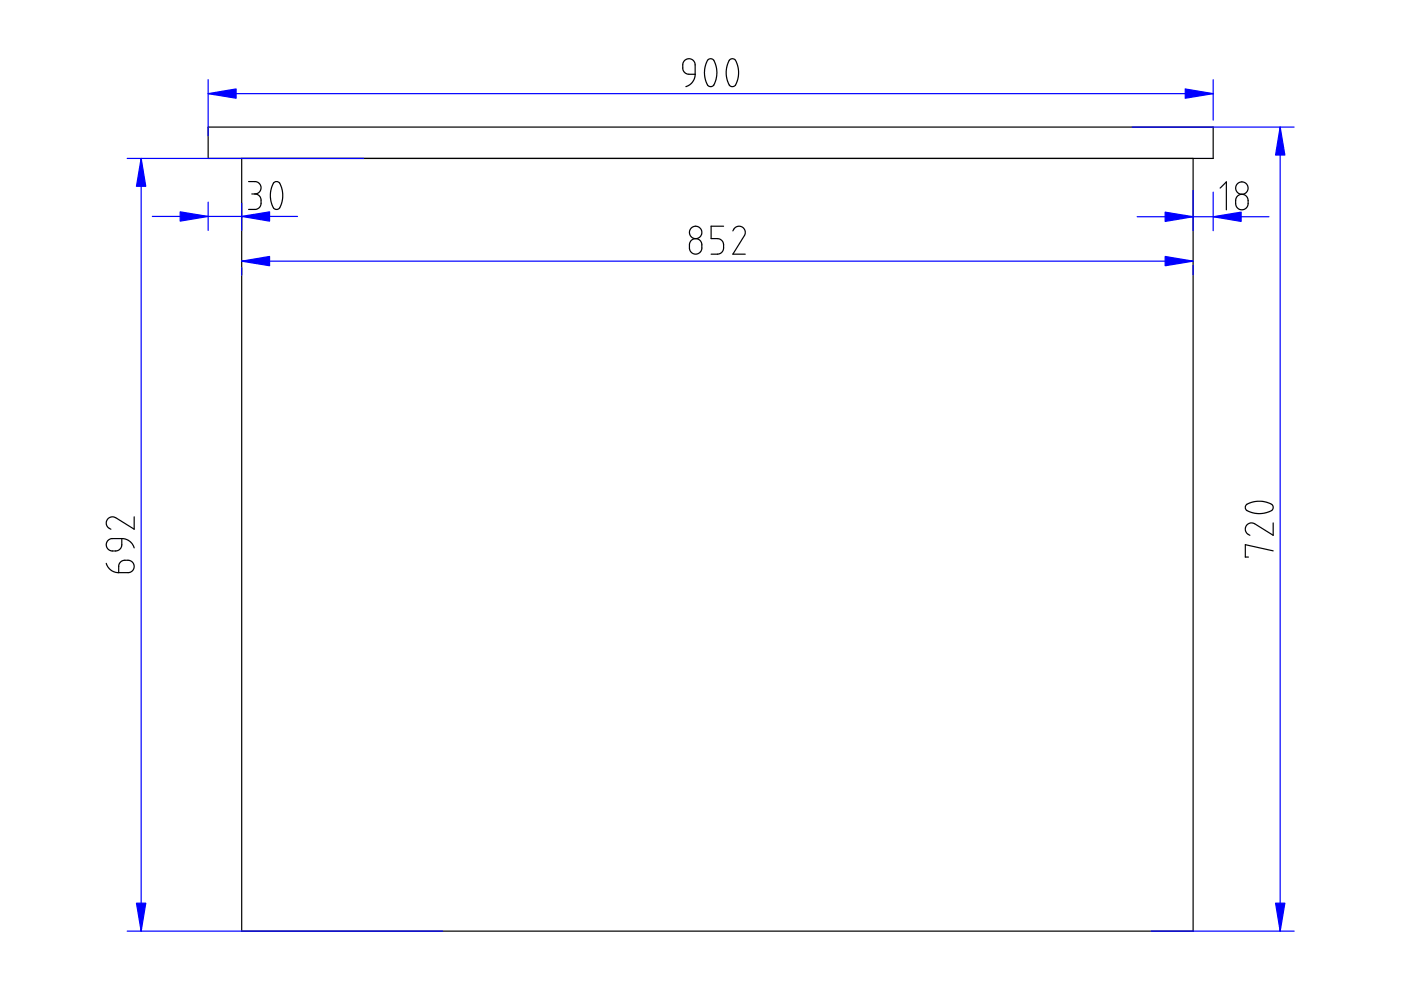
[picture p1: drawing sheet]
<svg xmlns="http://www.w3.org/2000/svg" width="297mm" height="210mm" viewBox="0 0 297 210" stroke-linecap="round" stroke-linejoin="round" font-family="sans-serif">
<g fill="none" stroke="#000" stroke-width=".25">
<path d="M145.2 12.8l1-.4 .5 .2 .4 .4 .3 .6v2.1h-1.6l-.8-.5-.2-.6v-1zM147.4 15.7l-.1 .8-.4 .9-.6 .5-.9 .5M150.1 12.7l.5-.3 .7 .3 .4 .9 .3 1.3v1.2l-.3 1.2-.3 .7-.6 .4-.5-.1-.3-.3-.6-1.9 .1-2zM154.6 12.7l.6-.3 .7 .3 .6 1.9 .1 1.4-.3 1.3-.4 .8-.5 .3-.8-.3-.6-1.9 .1-1.8zM44.1 26.9h213.1v6.7h-213.1zM51.2 33.6v163.8h201.8v-163.8M52.7 38.5h1.7l.8 .7 .2 .5-.2 .7-.4 .5-.8 .2M58.1 38.7l.7-.2 .4 .3 .5 1 .2 1.1v1l-.2 1.1-.5 1.2-.4 .2h-.5l-.3-.3-.4-.9-.3-1.2 .1-1.7zM258.7 39.9l1.3-1.3v5.9M53.4 41.1h.6M54 41.1l.8 .3 .4 .5 .2 .5-.2 1.2-.3 .5-.6 .3h-1.6M146.6 51l.4-.3 .6-.1 .5 .1 .4 .4 .3 .7v1l-.4 .8-1 .3-.5-.1-.5-.4-.2-.7v-.9z"/>
<path d="M153.4 48h-2.6v2.6l1.9 .1 .5 .5 .2 .6v1.2l-.6 .7-.6 .2h-1.4M155.4 49l.4-.7 .8-.3 .8 .2 .5 .5v1.1l-2.5 4.1h2.6M262.3 41.7l.3-.3 .6-.2 .6 .1 .5 .4 .3 .6v.9l-.1 .6-.4 .4-.8 .3-.6-.1-.4-.4-.3-.8v-.9zM22.5 119.4l.4 .8 .6 .6 .9 .5 .8 .1M22.9 114.6l.7-.4h2.2v1.4l-.2 .6-.4 .4-.5 .2h-1l-.5-.1-.4-.4-.2-.5-.1-.5zM25.5 119.3l.7-.5 1.4 .1 .7 .6 .1 .5v.6l-.4 .5-.5 .3h-2.3v-1.5zM25.8 114.2l.8 .1 .7 .3 .7 .7 .4 .9M28.4 109.6v2.6l-3.9-2.5-.5-.1-1 .3-.5 .7 .3 1.1 .7 .5M264.2 107l1.5-.6 2-.1 1.9 .6 .3 .4v.4l-.3 .5-.9 .4-1 .3h-1.3l-1-.2-1-.5-.4-.4zM269.9 110.9v2.6l-3.9-2.5-.5-.1-1 .2-.5 .9 .3 .9 .7 .6M269.9 116.8l-5.9-1.3v2.6h.7"/>
<circle cx="263.3" cy="39.9" r="1.31"/>
<circle cx="147.5" cy="49.3" r="1.31"/>
</g>
<g fill="none" stroke="#00f" stroke-width=".25">
<path d="M44.1 16.9v11.9M44.1 19.9h213.1M257.2 16.9v8.6M27 33.6h50.1M29.9 33.6v163.8M240 26.9h34.4M271.4 26.9v170.5M32.3 45.9h30.8M44.1 42.9v6M51.2 43.1v5.8M51.2 56.8v1.5M51.2 55.4h201.8"/>
<path d="M241.1 46h27.9M253 40.4v8.5M253 56.2v2.1M257.2 40.7v8.2M27 197.4h66.9M244 197.4h30.4"/>
</g>
<g fill="#00f" stroke="#00f" stroke-width=".25">
<path d="M38.2 44.9l5.9 1-5.9 1z"/>
<path d="M51.2 45.9l5.9-1v2z"/>
<path d="M247 45l6 1-6 .9z"/>
<path d="M257.2 46l5.9-1v1.9z"/>
<path d="M51.2 55.4l5.9-1v1.9z"/>
<path d="M247 54.4l6 1-6 .9z"/>
<path d="M251.3 18.9l5.9 1-5.9 .9z"/>
<path d="M44.1 19.9l6-1v1.9z"/>
<path d="M29.9 33.6l1 5.9h-2z"/>
<path d="M28.9 191.5h2l-1 5.9z"/>
<path d="M271.4 26.9l1 6h-2z"/>
<path d="M270.4 191.5h2l-1 5.9z"/>
</g>
</svg>
